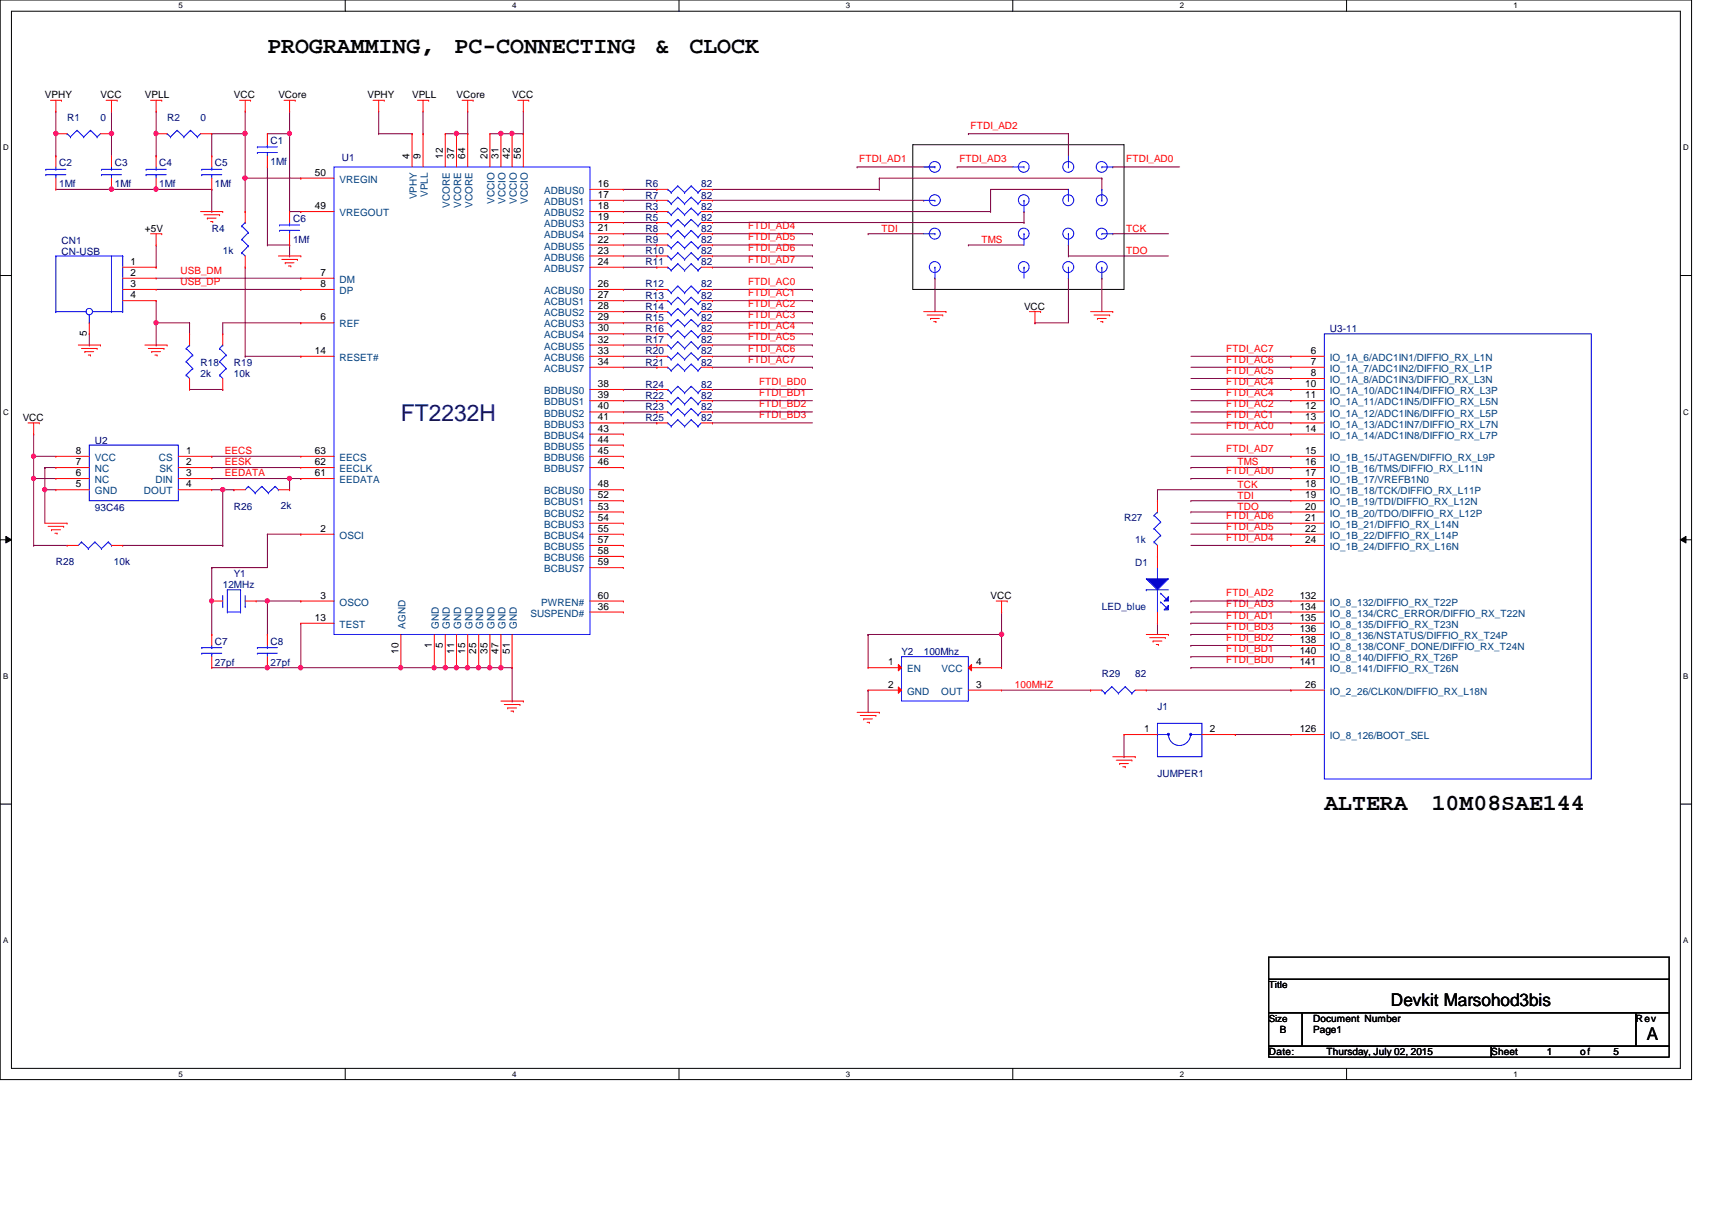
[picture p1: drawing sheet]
<svg xmlns="http://www.w3.org/2000/svg" width="297mm" height="210mm" viewBox="0 0 297 210" stroke-linecap="round" stroke-linejoin="round" font-family="sans-serif">
<defs><g id="words">
<g font-size="4">
<text x="46.4" y="9.2">PROGRAMMING,</text>
<text x="78.9" y="9.2">PC-CONNECTING</text>
<text x="113.7" y="9.2">&amp;</text>
<text x="119.6" y="9.2">CLOCK</text>
<text x="229.8" y="140.5">ALTERA</text>
<text x="248.4" y="140.5">10M08SAE144</text>
</g>
<text font-size="4" fill="#000080" x="69.6" y="73.1">FT2232H</text>
<g font-size="3">
<text x="241.3" y="174.6">Devkit Marsohod3bis</text>
<text x="285.7" y="180.4">A</text>
</g>
<g font-size="1.7">
<text x="7.8" y="17.1">VPHY</text>
<text x="17.4" y="17.1">VCC</text>
<text x="25.1" y="17.1">VPLL</text>
<text x="40.6" y="17.1">VCC</text>
<text x="48.3" y="17.1">VCore</text>
<text x="63.8" y="17.1">VPHY</text>
<text x="71.5" y="17.1">VPLL</text>
<text x="79.2" y="17.1">VCore</text>
<text x="88.9" y="17.1">VCC</text>
<text x="71.1" y="27.6" transform="rotate(-90 71.1 27.6)">4</text>
<text x="73" y="27.6" transform="rotate(-90 73 27.6)">9</text>
<text x="76.8" y="27.6" transform="rotate(-90 76.8 27.6)">12</text>
<text x="78.8" y="27.6" transform="rotate(-90 78.8 27.6)">37</text>
<text x="80.7" y="27.6" transform="rotate(-90 80.7 27.6)">64</text>
<text x="84.6" y="27.6" transform="rotate(-90 84.6 27.6)">20</text>
<text x="86.5" y="27.6" transform="rotate(-90 86.5 27.6)">31</text>
<text x="88.4" y="27.6" transform="rotate(-90 88.4 27.6)">42</text>
<text x="90.4" y="27.6" transform="rotate(-90 90.4 27.6)">56</text>
<text x="54.6" y="30.5">50</text>
<text x="103.7" y="32.4">16</text>
<text x="103.7" y="34.3">17</text>
<text x="25.1" y="40.2">+5V</text>
<text x="54.6" y="36.3">49</text>
<text x="103.7" y="36.3">18</text>
<text x="103.7" y="38.2">19</text>
<text x="103.7" y="40.1">21</text>
<text x="22.6" y="45.9">1</text>
<text x="22.6" y="47.8">2</text>
<text x="55.6" y="47.8">7</text>
<text x="103.7" y="42.1">22</text>
<text x="103.7" y="44">23</text>
<text x="103.7" y="45.9">24</text>
<text x="22.6" y="49.8">3</text>
<text x="22.6" y="51.7">4</text>
<text x="55.6" y="49.8">8</text>
<text x="103.7" y="49.8">26</text>
<text x="103.7" y="51.7">27</text>
<text x="103.7" y="53.6">28</text>
<text x="177.7" y="53.8">VCC</text>
<text x="15.1" y="58.3" transform="rotate(-90 15.1 58.3)">5</text>
<text x="55.6" y="55.6">6</text>
<text x="103.7" y="55.6">29</text>
<text x="103.7" y="57.5">30</text>
<text x="103.7" y="59.4">32</text>
<text x="54.6" y="61.4">14</text>
<text x="103.7" y="61.4">33</text>
<text x="103.7" y="63.3">34</text>
<text x="227.5" y="61.4">6</text>
<text x="227.5" y="63.3">7</text>
<text x="227.5" y="65.2">8</text>
<text x="103.7" y="67.1">38</text>
<text x="103.7" y="69.1">39</text>
<text x="103.7" y="71">40</text>
<text x="226.5" y="67.1">10</text>
<text x="226.5" y="69.1">11</text>
<text x="226.5" y="71">12</text>
<text x="3.9" y="73.1">VCC</text>
<text x="103.7" y="72.9">41</text>
<text x="103.7" y="74.9">43</text>
<text x="103.7" y="76.8">44</text>
<text x="226.5" y="72.9">13</text>
<text x="226.5" y="74.9">14</text>
<text x="13.2" y="78.7">8</text>
<text x="13.2" y="80.7">7</text>
<text x="13.2" y="82.6">6</text>
<text x="32.3" y="78.7">1</text>
<text x="32.3" y="80.7">2</text>
<text x="32.3" y="82.6">3</text>
<text x="54.6" y="82.6">61</text>
<text x="54.6" y="80.7">62</text>
<text x="54.6" y="78.7">63</text>
<text x="103.7" y="78.7">45</text>
<text x="103.7" y="80.7">46</text>
<text x="226.5" y="78.7">15</text>
<text x="226.5" y="80.7">16</text>
<text x="226.5" y="82.6">17</text>
<text x="13.2" y="84.5">5</text>
<text x="32.3" y="84.5">4</text>
<text x="103.7" y="84.5">48</text>
<text x="103.7" y="86.4">52</text>
<text x="103.7" y="88.4">53</text>
<text x="226.5" y="84.5">18</text>
<text x="226.5" y="86.4">19</text>
<text x="226.5" y="88.4">20</text>
<text x="55.6" y="92.2">2</text>
<text x="103.7" y="90.3">54</text>
<text x="103.7" y="92.2">55</text>
<text x="103.7" y="94.2">57</text>
<text x="226.5" y="90.3">21</text>
<text x="226.5" y="92.2">22</text>
<text x="226.5" y="94.2">24</text>
<text x="103.7" y="96.1">58</text>
<text x="103.7" y="98">59</text>
<text x="54.6" y="107.7">13</text>
<text x="55.6" y="103.8">3</text>
<text x="103.7" y="103.8">60</text>
<text x="103.7" y="105.7">36</text>
<text x="171.9" y="103.9">VCC</text>
<text x="225.5" y="105.7">134</text>
<text x="225.5" y="103.8">132</text>
<text x="225.5" y="107.7">135</text>
<text x="69.1" y="113.4" transform="rotate(-90 69.1 113.4)">10</text>
<text x="74.9" y="112.4" transform="rotate(-90 74.9 112.4)">1</text>
<text x="76.8" y="112.4" transform="rotate(-90 76.8 112.4)">5</text>
<text x="78.8" y="113.4" transform="rotate(-90 78.8 113.4)">11</text>
<text x="80.7" y="113.4" transform="rotate(-90 80.7 113.4)">15</text>
<text x="82.6" y="113.4" transform="rotate(-90 82.6 113.4)">25</text>
<text x="84.6" y="113.4" transform="rotate(-90 84.6 113.4)">35</text>
<text x="86.5" y="113.4" transform="rotate(-90 86.5 113.4)">47</text>
<text x="88.4" y="113.4" transform="rotate(-90 88.4 113.4)">51</text>
<text x="225.5" y="109.6">136</text>
<text x="225.5" y="111.5">138</text>
<text x="225.5" y="113.5">140</text>
<text x="154.1" y="119.3">2</text>
<text x="154.1" y="115.4">1</text>
<text x="169.4" y="115.4">4</text>
<text x="169.4" y="119.3">3</text>
<text x="225.5" y="115.4">141</text>
<text x="226.5" y="119.3">26</text>
<text x="198.5" y="127">1</text>
<text x="209.9" y="127">2</text>
<text x="225.5" y="127">126</text>
<text x="220.1" y="171.4">Title</text>
<text x="220.1" y="177.2">Size</text>
<text x="222" y="179.2">B</text>
<text x="227.8" y="177.3">Document Number</text>
<text x="227.8" y="179.2">Page1</text>
<text x="283.8" y="177.3">Rev</text>
<text x="220.1" y="183.1">Date:</text>
<text x="230.2" y="183.1">Thursday, July 02, 2015</text>
<text x="258.7" y="183.1">Sheet</text>
<text x="268.4" y="183.1">1</text>
<text x="274.2" y="183.1">of</text>
<text x="279.9" y="183.1">5</text>
</g>
<g font-size="1.7" fill="#000080">
<text x="11.6" y="20.9">R1</text>
<text x="17.4" y="20.9">0</text>
<text x="29" y="20.9">R2</text>
<text x="34.8" y="20.9">0</text>
<text x="10.3" y="28.8">C2</text>
<text x="19.9" y="28.8">C3</text>
<text x="27.6" y="28.8">C4</text>
<text x="37.3" y="28.8">C5</text>
<text x="46.9" y="25">C1</text>
<text x="46.9" y="28.7">1Mf</text>
<text x="59.3" y="27.9">U1</text>
<text x="10.3" y="32.5">1Mf</text>
<text x="19.9" y="32.5">1Mf</text>
<text x="27.6" y="32.5">1Mf</text>
<text x="37.3" y="32.5">1Mf</text>
<text x="112" y="34.5">R7</text>
<text x="112" y="32.5">R6</text>
<text x="121.7" y="34.5">82</text>
<text x="121.7" y="32.5">82</text>
<text x="36.7" y="40.2">R4</text>
<text x="50.8" y="38.5">C6</text>
<text x="112" y="40.2">R8</text>
<text x="112" y="36.4">R3</text>
<text x="112" y="38.3">R5</text>
<text x="121.7" y="40.2">82</text>
<text x="121.7" y="36.4">82</text>
<text x="121.7" y="38.3">82</text>
<text x="10.7" y="42.4">CN1</text>
<text x="10.7" y="44.3">CN-USB</text>
<text x="38.6" y="44.1">1k</text>
<text x="50.8" y="42.2">1Mf</text>
<text x="112" y="44.1">R10</text>
<text x="112" y="46">R11</text>
<text x="112" y="42.2">R9</text>
<text x="121.7" y="44.1">82</text>
<text x="121.7" y="46">82</text>
<text x="121.7" y="42.2">82</text>
<text x="112" y="53.8">R14</text>
<text x="112" y="51.8">R13</text>
<text x="112" y="49.9">R12</text>
<text x="121.7" y="53.8">82</text>
<text x="121.7" y="51.8">82</text>
<text x="121.7" y="49.9">82</text>
<text x="112" y="55.7">R15</text>
<text x="112" y="59.5">R17</text>
<text x="112" y="57.6">R16</text>
<text x="121.7" y="55.7">82</text>
<text x="121.7" y="59.5">82</text>
<text x="121.7" y="57.6">82</text>
<text x="230.8" y="57.6">U3-11</text>
<text x="34.8" y="63.4">R18</text>
<text x="34.8" y="65.3">2k</text>
<text x="40.6" y="63.4">R19</text>
<text x="40.6" y="65.3">10k</text>
<text x="112" y="61.5">R20</text>
<text x="112" y="63.4">R21</text>
<text x="121.7" y="61.5">82</text>
<text x="121.7" y="63.4">82</text>
<text x="112" y="67.3">R24</text>
<text x="112" y="69.2">R22</text>
<text x="112" y="71.1">R23</text>
<text x="121.7" y="67.3">82</text>
<text x="121.7" y="69.2">82</text>
<text x="121.7" y="71.1">82</text>
<text x="16.5" y="77.1">U2</text>
<text x="112" y="73.1">R25</text>
<text x="121.7" y="73.1">82</text>
<text x="16.5" y="88.7">93C46</text>
<text x="40.6" y="88.5">R26</text>
<text x="48.7" y="88.3">2k</text>
<text x="195" y="90.4">R27</text>
<text x="197" y="94.3">1k</text>
<text x="9.7" y="98">R28</text>
<text x="19.8" y="98">10k</text>
<text x="40.6" y="100.1">Y1</text>
<text x="197" y="98.1">D1</text>
<text x="38.6" y="102">12MHz</text>
<text x="191.2" y="105.9">LED_blue</text>
<text x="37.3" y="111.8">C7</text>
<text x="46.9" y="111.8">C8</text>
<text x="156.4" y="113.6">Y2</text>
<text x="160.3" y="113.6">100Mhz</text>
<text x="37.3" y="115.5">27pf</text>
<text x="46.9" y="115.5">27pf</text>
<text x="191.2" y="117.4">R29</text>
<text x="197" y="117.4">82</text>
<text x="200.8" y="123.2">J1</text>
<text x="200.8" y="134.8">JUMPER1</text>
</g>
<g font-size="1.7" fill="#f00">
<text x="168.4" y="22.4">FTDI_AD2</text>
<text x="149.1" y="28.2">FTDI_AD1</text>
<text x="166.5" y="28.2">FTDI_AD3</text>
<text x="195.4" y="28.2">FTDI_AD0</text>
<text x="129.8" y="39.8">FTDI_AD4</text>
<text x="129.8" y="41.7">FTDI_AD5</text>
<text x="152.9" y="40.2">TDI</text>
<text x="195.4" y="40.2">TCK</text>
<text x="31.3" y="47.5">USB_DM</text>
<text x="129.8" y="43.6">FTDI_AD6</text>
<text x="129.8" y="45.6">FTDI_AD7</text>
<text x="170.3" y="42.1">TMS</text>
<text x="195.4" y="44">TDO</text>
<text x="31.3" y="49.4">USB_DP</text>
<text x="129.8" y="49.4">FTDI_AC0</text>
<text x="129.8" y="51.4">FTDI_AC1</text>
<text x="129.8" y="53.3">FTDI_AC2</text>
<text x="129.8" y="55.2">FTDI_AC3</text>
<text x="129.8" y="57.1">FTDI_AC4</text>
<text x="129.8" y="59.1">FTDI_AC5</text>
<text x="129.8" y="62.9">FTDI_AC7</text>
<text x="129.8" y="61">FTDI_AC6</text>
<text x="212.8" y="61">FTDI_AC7</text>
<text x="212.8" y="62.9">FTDI_AC6</text>
<text x="212.8" y="64.9">FTDI_AC5</text>
<text x="131.7" y="70.7">FTDI_BD2</text>
<text x="131.7" y="68.7">FTDI_BD1</text>
<text x="131.7" y="66.8">FTDI_BD0</text>
<text x="212.8" y="66.8">FTDI_AC4</text>
<text x="212.8" y="68.7">FTDI_AC4</text>
<text x="212.8" y="70.7">FTDI_AC2</text>
<text x="131.7" y="72.6">FTDI_BD3</text>
<text x="212.8" y="72.6">FTDI_AC1</text>
<text x="212.8" y="74.5">FTDI_AC0</text>
<text x="39" y="78.8">EECS</text>
<text x="39" y="80.7">EESK</text>
<text x="39" y="82.6">EEDATA</text>
<text x="212.8" y="78.4">FTDI_AD7</text>
<text x="212.8" y="82.2">FTDI_AD0</text>
<text x="214.7" y="80.7">TMS</text>
<text x="212.8" y="90">FTDI_AD6</text>
<text x="214.7" y="86.5">TDI</text>
<text x="214.7" y="84.6">TCK</text>
<text x="214.7" y="88.4">TDO</text>
<text x="212.8" y="91.9">FTDI_AD5</text>
<text x="212.8" y="93.8">FTDI_AD4</text>
<text x="212.8" y="105.4">FTDI_AD3</text>
<text x="212.8" y="107.3">FTDI_AD1</text>
<text x="212.8" y="103.5">FTDI_AD2</text>
<text x="212.8" y="109.3">FTDI_BD3</text>
<text x="212.8" y="111.2">FTDI_BD2</text>
<text x="212.8" y="113.1">FTDI_BD1</text>
<text x="176.1" y="119.3">100MHZ</text>
<text x="212.8" y="115">FTDI_BD0</text>
</g>
<g font-size="1.7" fill="#004080">
<text x="58.9" y="31.7">VREGIN</text>
<text x="72.3" y="34.6" transform="rotate(-90 72.3 34.6)">VPHY</text>
<text x="74.2" y="34.2" transform="rotate(-90 74.2 34.2)">VPLL</text>
<text x="85.8" y="35.3" transform="rotate(-90 85.8 35.3)">VCCIO</text>
<text x="87.7" y="35.3" transform="rotate(-90 87.7 35.3)">VCCIO</text>
<text x="89.7" y="35.3" transform="rotate(-90 89.7 35.3)">VCCIO</text>
<text x="91.6" y="35.3" transform="rotate(-90 91.6 35.3)">VCCIO</text>
<text x="94.4" y="33.7">ADBUS0</text>
<text x="94.4" y="35.6">ADBUS1</text>
<text x="58.9" y="37.5">VREGOUT</text>
<text x="78.1" y="36" transform="rotate(-90 78.1 36)">VCORE</text>
<text x="80" y="36" transform="rotate(-90 80 36)">VCORE</text>
<text x="82" y="36" transform="rotate(-90 82 36)">VCORE</text>
<text x="94.4" y="37.5">ADBUS2</text>
<text x="94.4" y="39.4">ADBUS3</text>
<text x="94.4" y="41.4">ADBUS4</text>
<text x="94.4" y="43.3">ADBUS5</text>
<text x="94.4" y="45.2">ADBUS6</text>
<text x="94.4" y="47.2">ADBUS7</text>
<text x="58.9" y="49.1">DM</text>
<text x="58.9" y="51">DP</text>
<text x="94.4" y="51">ACBUS0</text>
<text x="94.4" y="53">ACBUS1</text>
<text x="58.9" y="56.8">REF</text>
<text x="94.4" y="54.9">ACBUS2</text>
<text x="94.4" y="56.8">ACBUS3</text>
<text x="94.4" y="58.7">ACBUS4</text>
<text x="58.9" y="62.6">RESET#</text>
<text x="94.4" y="60.7">ACBUS5</text>
<text x="94.4" y="62.6">ACBUS6</text>
<text x="94.4" y="64.5">ACBUS7</text>
<text x="230.8" y="62.6">IO_1A_6/ADC1IN1/DIFFIO_RX_L1N</text>
<text x="230.8" y="64.5">IO_1A_7/ADC1IN2/DIFFIO_RX_L1P</text>
<text x="94.4" y="68.4">BDBUS0</text>
<text x="94.4" y="70.3">BDBUS1</text>
<text x="230.8" y="66.5">IO_1A_8/ADC1IN3/DIFFIO_RX_L3N</text>
<text x="230.8" y="68.4">IO_1A_10/ADC1IN4/DIFFIO_RX_L3P</text>
<text x="230.8" y="70.3">IO_1A_11/ADC1IN5/DIFFIO_RX_L5N</text>
<text x="94.4" y="72.3">BDBUS2</text>
<text x="94.4" y="74.2">BDBUS3</text>
<text x="94.4" y="76.1">BDBUS4</text>
<text x="230.8" y="72.3">IO_1A_12/ADC1IN6/DIFFIO_RX_L5P</text>
<text x="230.8" y="74.2">IO_1A_13/ADC1IN7/DIFFIO_RX_L7N</text>
<text x="230.8" y="76.1">IO_1A_14/ADC1IN8/DIFFIO_RX_L7P</text>
<text x="16.5" y="80">VCC</text>
<text x="16.5" y="81.9">NC</text>
<text x="16.5" y="83.8">NC</text>
<text x="27" y="83.8">DIN</text>
<text x="27.6" y="80">CS</text>
<text x="27.7" y="81.9">SK</text>
<text x="58.9" y="83.8">EEDATA</text>
<text x="58.9" y="81.9">EECLK</text>
<text x="58.9" y="80">EECS</text>
<text x="94.4" y="78">BDBUS5</text>
<text x="94.4" y="80">BDBUS6</text>
<text x="94.4" y="81.9">BDBUS7</text>
<text x="230.8" y="80">IO_1B_15/JTAGEN/DIFFIO_RX_L9P</text>
<text x="230.8" y="81.9">IO_1B_16/TMS/DIFFIO_RX_L11N</text>
<text x="230.8" y="83.8">IO_1B_17/VREFB1N0</text>
<text x="16.5" y="85.8">GND</text>
<text x="25" y="85.8">DOUT</text>
<text x="94.4" y="85.8">BCBUS0</text>
<text x="94.4" y="87.7">BCBUS1</text>
<text x="94.4" y="89.6">BCBUS2</text>
<text x="230.8" y="85.8">IO_1B_18/TCK/DIFFIO_RX_L11P</text>
<text x="230.8" y="87.7">IO_1B_19/TDI/DIFFIO_RX_L12N</text>
<text x="230.8" y="89.6">IO_1B_20/TDO/DIFFIO_RX_L12P</text>
<text x="58.9" y="93.5">OSCI</text>
<text x="94.4" y="91.6">BCBUS3</text>
<text x="94.4" y="93.5">BCBUS4</text>
<text x="94.4" y="95.4">BCBUS5</text>
<text x="230.8" y="91.6">IO_1B_21/DIFFIO_RX_L14N</text>
<text x="230.8" y="93.5">IO_1B_22/DIFFIO_RX_L14P</text>
<text x="230.8" y="95.4">IO_1B_24/DIFFIO_RX_L16N</text>
<text x="94.4" y="97.3">BCBUS6</text>
<text x="94.4" y="99.3">BCBUS7</text>
<text x="58.9" y="105.1">OSCO</text>
<text x="92" y="107">SUSPEND#</text>
<text x="93.9" y="105.1">PWREN#</text>
<text x="230.8" y="107">IO_8_134/CRC_ERROR/DIFFIO_RX_T22N</text>
<text x="230.8" y="105.1">IO_8_132/DIFFIO_RX_T22P</text>
<text x="58.9" y="108.9">TEST</text>
<text x="70.4" y="109.1" transform="rotate(-90 70.4 109.1)">AGND</text>
<text x="76.2" y="109.1" transform="rotate(-90 76.2 109.1)">GND</text>
<text x="78.1" y="109.1" transform="rotate(-90 78.1 109.1)">GND</text>
<text x="80" y="109.1" transform="rotate(-90 80 109.1)">GND</text>
<text x="82" y="109.1" transform="rotate(-90 82 109.1)">GND</text>
<text x="83.9" y="109.1" transform="rotate(-90 83.9 109.1)">GND</text>
<text x="85.8" y="109.1" transform="rotate(-90 85.8 109.1)">GND</text>
<text x="87.7" y="109.1" transform="rotate(-90 87.7 109.1)">GND</text>
<text x="89.7" y="109.1" transform="rotate(-90 89.7 109.1)">GND</text>
<text x="230.8" y="110.9">IO_8_136/NSTATUS/DIFFIO_RX_T24P</text>
<text x="230.8" y="112.8">IO_8_138/CONF_DONE/DIFFIO_RX_T24N</text>
<text x="230.8" y="108.9">IO_8_135/DIFFIO_RX_T23N</text>
<text x="157.4" y="116.6">EN</text>
<text x="163.4" y="116.6">VCC</text>
<text x="230.8" y="114.7">IO_8_140/DIFFIO_RX_T26P</text>
<text x="230.8" y="116.6">IO_8_141/DIFFIO_RX_T26N</text>
<text x="157.4" y="120.5">GND</text>
<text x="163.3" y="120.5">OUT</text>
<text x="230.8" y="120.5">IO_2_26/CLK0N/DIFFIO_RX_L18N</text>
<text x="230.8" y="128.2">IO_8_126/BOOT_SEL</text>
</g>
<g font-size="1.4">
<text x="30.9" y="1.4">5</text>
<text x="88.9" y="1.4">4</text>
<text x="146.8" y="1.4">3</text>
<text x="204.7" y="1.4">2</text>
<text x="262.6" y="1.4">1</text>
<text x=".5" y="26.1">D</text>
<text x="292.1" y="26.1">D</text>
<text x=".5" y="71.9">C</text>
<text x="292.1" y="71.9">C</text>
<text x=".5" y="117.8">B</text>
<text x="292.1" y="117.8">B</text>
<text x=".5" y="163.6">A</text>
<text x="292.1" y="163.6">A</text>
<text x="30.9" y="186.8">5</text>
<text x="88.9" y="186.8">4</text>
<text x="146.8" y="186.8">3</text>
<text x="204.7" y="186.8">2</text>
<text x="262.6" y="186.8">1</text>
</g>
</g></defs>
<path d="M0 0h293.5v187.3h-293.5zM2 1.9h289.5v183.4h-289.5z" fill="none" stroke="#000" stroke-width=".17"/>
<g fill="#fff">
<path d="M30.9 .2h.8v1.5h-.8z"/>
<path d="M30.9 185.5h.8v1.6h-.8z"/>
</g>
<path d="M59.9 0v1.9M59.9 185.3v2" fill="none" stroke="#000" stroke-width=".17"/>
<g fill="#fff">
<path d="M88.9 .2h.7v1.5h-.7z"/>
<path d="M88.9 185.5h.7v1.6h-.7z"/>
</g>
<path d="M117.8 0v1.9M117.8 185.3v2" fill="none" stroke="#000" stroke-width=".17"/>
<g fill="#fff">
<path d="M146.8 .2h.7v1.5h-.7z"/>
<path d="M146.8 185.5h.7v1.6h-.7z"/>
</g>
<path d="M175.7 0v1.9M175.7 185.3v2" fill="none" stroke="#000" stroke-width=".17"/>
<g fill="#fff">
<path d="M204.7 .2h.7v1.5h-.7z"/>
<path d="M204.7 185.5h.7v1.6h-.7z"/>
</g>
<path d="M233.6 0v1.9M233.6 185.3v2" fill="none" stroke="#000" stroke-width=".17"/>
<g fill="#fff">
<path d="M262.6 .2h.8v1.5h-.8z"/>
<path d="M262.6 185.5h.8v1.6h-.8z"/>
<path d="M.5 24.8h1v1.6h-1z"/>
<path d="M292.1 24.8h.9v1.6h-.9z"/>
<path d="M.5 70.7h1v1.5h-1z"/>
<path d="M292.1 70.7h.9v1.5h-.9z"/>
</g>
<path d="M0 47.8h2M291.5 47.8h2" fill="none" stroke="#000" stroke-width=".17"/>
<g fill="#fff">
<path d="M.5 116.5h.9v1.6h-.9z"/>
<path d="M292.1 116.5h.8v1.6h-.8z"/>
</g>
<path d="M0 93.6h2M1 93l1 .6-1 .6zM291.5 93.6l1-.6v1.2zM291.5 93.6h2" fill="none" stroke="#000" stroke-width=".17"/>
<path d="M1 93l1 .6-1 .6zM291.5 93.6l1-.6v1.2z" fill="#000"/>
<g fill="#fff">
<path d="M.5 162.4h.9v1.5h-.9z"/>
<path d="M292.1 162.4h.8v1.5h-.8z"/>
</g>
<path d="M158.4 25.1h36.6v25.1h-36.6zM0 139.5h2M291.5 139.5h2" fill="none" stroke="#000" stroke-width=".17"/>
<path d="M36.7 98.5h.1M36.7 98.5v5.8M81.1 115.8h2M83.1 115.8h.1" fill="none" stroke="#800040" stroke-width=".17"/>
<circle cx="36.7" cy="104.2" r=".37" fill="#f0f"/>
<circle cx="36.7" cy="104.2" r=".37" fill="none" stroke="#f0f" stroke-width=".17"/>
<path d="M19.3 19.3v3.9M9.7 27.1h.1M9.7 23.2v3.9M19.3 23.2h.1M42.5 46.4v15.4M42.5 61.8h.1M46.4 110.1h.1M46.4 104.3v5.8" fill="none" stroke="#800040" stroke-width=".17"/>
<circle cx="9.7" cy="23.2" r=".38" fill="#f0f"/>
<circle cx="9.7" cy="23.2" r=".38" fill="none" stroke="#f0f" stroke-width=".17"/>
<path d="M19.3 32.9h7.8M27.1 32.9h.1M65.7 23.2h5.8M71.5 23.2h.1M46.4 42.5h3.8M50.2 42.5h.1" fill="none" stroke="#800040" stroke-width=".17"/>
<circle cx="27.1" cy="32.8" r=".38" fill="#f0f"/>
<circle cx="27.1" cy="32.8" r=".38" fill="none" stroke="#f0f" stroke-width=".17"/>
<path d="M19.3 27.1h.1M19.3 23.2v3.9" fill="none" stroke="#800040" stroke-width=".17"/>
<circle cx="19.3" cy="23.2" r=".38" fill="#f0f"/>
<circle cx="19.3" cy="23.2" r=".38" fill="none" stroke="#f0f" stroke-width=".17"/>
<path d="M85 23.2h1.9M86.9 23.2h.1M46.4 104.3h5.8M52.2 104.3h.1" fill="none" stroke="#800040" stroke-width=".17"/>
<circle cx="46.4" cy="104.2" r=".37" fill="#f0f"/>
<circle cx="46.4" cy="104.2" r=".37" fill="none" stroke="#f0f" stroke-width=".17"/>
<path d="M36.7 23.2h5.8M42.5 23.2h.1" fill="none" stroke="#800040" stroke-width=".17"/>
<circle cx="42.5" cy="23.2" r=".38" fill="#f0f"/>
<circle cx="42.5" cy="23.2" r=".38" fill="none" stroke="#f0f" stroke-width=".17"/>
<path d="M50.2 36.7h2M52.2 36.7h.1M79.2 115.8h1.9M81.1 115.8h.1" fill="none" stroke="#800040" stroke-width=".17"/>
<circle cx="79.2" cy="115.8" r=".38" fill="#f0f"/>
<circle cx="79.2" cy="115.8" r=".38" fill="none" stroke="#f0f" stroke-width=".17"/>
<circle cx="81.1" cy="115.8" r=".38" fill="#f0f"/>
<circle cx="81.1" cy="115.8" r=".38" fill="none" stroke="#f0f" stroke-width=".17"/>
<path d="M42.5 19.3v3.9M42.5 23.2h.1M86.9 23.2h2M88.9 23.2h.1M150.6 119.7h.1M150.6 119.7v3.9M173.8 110.1h.1M173.8 110.1v5.7" fill="none" stroke="#800040" stroke-width=".17"/>
<circle cx="86.9" cy="23.2" r=".38" fill="#f0f"/>
<circle cx="86.9" cy="23.2" r=".38" fill="none" stroke="#f0f" stroke-width=".17"/>
<circle cx="88.8" cy="23.2" r=".38" fill="#f0f"/>
<circle cx="88.8" cy="23.2" r=".38" fill="none" stroke="#f0f" stroke-width=".17"/>
<path d="M36.7 110.1h.1M36.7 104.3v5.8M36.7 115.8h9.7M46.4 115.8h.1M173.8 119.7h15.4M189.2 119.7h.1" fill="none" stroke="#800040" stroke-width=".17"/>
<circle cx="46.4" cy="115.8" r=".38" fill="#f0f"/>
<circle cx="46.4" cy="115.8" r=".38" fill="none" stroke="#f0f" stroke-width=".17"/>
<path d="M77.3 115.8h1.9M79.2 115.8h.1" fill="none" stroke="#800040" stroke-width=".17"/>
<circle cx="77.3" cy="115.8" r=".38" fill="#f0f"/>
<circle cx="77.3" cy="115.8" r=".38" fill="none" stroke="#f0f" stroke-width=".17"/>
<path d="M27.1 32.9h9.6M36.7 32.9h.1M42.5 30.9h.1M42.5 30.9h9.7M42.5 23.2v7.7M46.4 23.2h3.8M50.2 23.2h.1M52.2 30.9h.1" fill="none" stroke="#800040" stroke-width=".17"/>
<circle cx="42.5" cy="30.9" r=".37" fill="#f0f"/>
<circle cx="42.5" cy="30.9" r=".37" fill="none" stroke="#f0f" stroke-width=".17"/>
<g fill="none" stroke="#800040" stroke-width=".17">
<path d="M36.7 27.1h.1M36.7 23.2v3.9M42.5 36.7h.1M42.5 30.9v5.8M77.3 23.2h1.9M79.2 23.2h.1M88.9 23.2h1.9M90.8 23.2h.1M108.2 73.4h5.8M114 73.4h.1M123.6 73.4h.1M123.6 73.4h17.4"/>
<path d="M46.4 115.8h5.8M52.2 115.8h.1M75.3 115.8h2M77.3 115.8h.1M150.6 110.1h.1M150.6 110.1h23.2"/>
</g>
<circle cx="173.8" cy="110" r=".38" fill="#f0f"/>
<circle cx="173.8" cy="110" r=".38" fill="none" stroke="#f0f" stroke-width=".17"/>
<path d="M108.2 71.5h5.8M114 71.5h.1M69.6 115.8h5.7M75.3 115.8h.1M88.9 115.8v5.8M88.9 121.6h.1" fill="none" stroke="#800040" stroke-width=".17"/>
<circle cx="69.5" cy="115.8" r=".38" fill="#f0f"/>
<circle cx="69.5" cy="115.8" r=".38" fill="none" stroke="#f0f" stroke-width=".17"/>
<circle cx="75.3" cy="115.8" r=".38" fill="#f0f"/>
<circle cx="75.3" cy="115.8" r=".38" fill="none" stroke="#f0f" stroke-width=".17"/>
<path d="M50.2 36.7h.1M50.2 23.2v13.5" fill="none" stroke="#800040" stroke-width=".17"/>
<circle cx="50.2" cy="23.2" r=".38" fill="#f0f"/>
<circle cx="50.2" cy="23.2" r=".38" fill="none" stroke="#f0f" stroke-width=".17"/>
<path d="M9.7 19.3v3.9M50.2 19.3v3.9M9.7 23.2h.1M50.2 23.2h.1M79.2 23.2h1.9M81.1 23.2h.1M27.1 46.4h.1M27.1 42.5v3.9M42.5 61.8h9.7M52.2 61.8h.1M123.6 71.5h.1M123.6 71.5h17.4" fill="none" stroke="#800040" stroke-width=".17"/>
<circle cx="79.2" cy="23.2" r=".38" fill="#f0f"/>
<circle cx="79.2" cy="23.2" r=".38" fill="none" stroke="#f0f" stroke-width=".17"/>
<path d="M86.9 115.8h2M88.9 115.8h.1M150.6 110.1h.1M150.6 110.1v5.7" fill="none" stroke="#800040" stroke-width=".17"/>
<circle cx="86.9" cy="115.8" r=".38" fill="#f0f"/>
<circle cx="86.9" cy="115.8" r=".38" fill="none" stroke="#f0f" stroke-width=".17"/>
<g fill="none" stroke="#800040" stroke-width=".17">
<path d="M27.1 19.3v3.9M90.8 19.3v3.9M27.1 23.2h.1M90.8 23.2h.1M27.1 56h.1M27.1 48.3h25.1M27.1 52.2v3.8M38.6 56h13.6M50.2 44.4h.1M50.2 42.5v1.9M52.2 48.3h.1M52.2 56h.1"/>
<path d="M52.2 115.8h.1M52.2 108.1v7.7M52.2 115.8h17.4M69.6 115.8h.1M85 115.8h1.9M86.9 115.8h.1"/>
</g>
<circle cx="52.2" cy="115.8" r=".38" fill="#f0f"/>
<circle cx="52.2" cy="115.8" r=".38" fill="none" stroke="#f0f" stroke-width=".17"/>
<path d="M81.1 19.3v3.9M36.7 36.7h.1M36.7 32.9v3.8M81.1 23.2h.1M27.1 50.2h25.1M38.6 57.9h.1M38.6 56v1.9M52.2 50.2h.1M123.6 69.5h.1M123.6 69.5h17.4M83.1 115.8h1.9M85 115.8h.1" fill="none" stroke="#800040" stroke-width=".17"/>
<circle cx="83" cy="115.8" r=".38" fill="#f0f"/>
<circle cx="83" cy="115.8" r=".38" fill="none" stroke="#f0f" stroke-width=".17"/>
<circle cx="85" cy="115.8" r=".38" fill="#f0f"/>
<circle cx="85" cy="115.8" r=".38" fill="none" stroke="#f0f" stroke-width=".17"/>
<g fill="none" stroke="#800040" stroke-width=".17">
<path d="M65.7 19.3v3.9M9.7 32.9h9.6M19.3 32.9h.1M46.4 29v13.5M65.7 23.2h.1M15.5 59.9h.1M15.5 57.9v2M46.4 42.5h.1M108.2 69.5h5.8M114 69.5h.1M36.7 98.5h.1M36.7 98.5h9.7"/>
<path d="M44.4 104.3h2M46.4 104.3h.1"/>
</g>
<circle cx="19.3" cy="32.8" r=".38" fill="#f0f"/>
<circle cx="19.3" cy="32.8" r=".38" fill="none" stroke="#f0f" stroke-width=".17"/>
<path d="M73.4 19.3v3.9M27.1 27.1h.1M27.1 23.2v3.9M73.4 23.2h.1" fill="none" stroke="#800040" stroke-width=".17"/>
<circle cx="27.1" cy="23.2" r=".38" fill="#f0f"/>
<circle cx="27.1" cy="23.2" r=".38" fill="none" stroke="#f0f" stroke-width=".17"/>
<g fill="none" stroke="#800040" stroke-width=".17">
<path d="M5.8 79.2h.1M5.8 79.2h3.9M36.7 79.2h.1M36.7 79.2h15.5M123.6 67.6h.1M123.6 67.6h17.4M5.8 83h.1M5.8 83h3.9M7.8 81.1h.1M7.8 81.1h1.9M36.7 81.1h.1M36.7 81.1h15.5"/>
<path d="M173.8 106.2h.1M173.8 106.2v3.9"/>
</g>
<circle cx="5.8" cy="83" r=".37" fill="#f0f"/>
<circle cx="5.8" cy="83" r=".37" fill="none" stroke="#f0f" stroke-width=".17"/>
<path d="M36.7 83h.1M36.7 83h13.5" fill="none" stroke="#800040" stroke-width=".17"/>
<circle cx="50.2" cy="83" r=".37" fill="#f0f"/>
<circle cx="50.2" cy="83" r=".37" fill="none" stroke="#f0f" stroke-width=".17"/>
<path d="M5.8 94.6h.1M5.8 94.6h5.8M7.8 81.1h.1M7.8 81.1v3.9" fill="none" stroke="#800040" stroke-width=".17"/>
<circle cx="7.8" cy="84.9" r=".37" fill="#f0f"/>
<circle cx="7.8" cy="84.9" r=".37" fill="none" stroke="#f0f" stroke-width=".17"/>
<path d="M27.1 56h.1M27.1 56h5.8M32.9 56h.1M32.9 56v1.9M5.8 79.2h.1M5.8 79.2v15.4M32.9 67.6h5.7M38.6 67.6h.1M5.8 83h.1M7.8 85h.1M7.8 85v5.8" fill="none" stroke="#800040" stroke-width=".17"/>
<circle cx="27.1" cy="56" r=".37" fill="#f0f"/>
<circle cx="27.1" cy="56" r=".37" fill="none" stroke="#f0f" stroke-width=".17"/>
<path d="M27.1 59.9h.1M27.1 56v3.9M36.7 85h1.9M38.6 85h.1" fill="none" stroke="#800040" stroke-width=".17"/>
<circle cx="38.7" cy="84.9" r=".37" fill="#f0f"/>
<circle cx="38.7" cy="84.9" r=".37" fill="none" stroke="#f0f" stroke-width=".17"/>
<path d="M5.8 79.2h.1M5.8 75.3v3.9M50.2 83h.1M50.2 83v2M50.2 83h2M52.2 83h.1" fill="none" stroke="#800040" stroke-width=".17"/>
<circle cx="5.8" cy="79.1" r=".37" fill="#f0f"/>
<circle cx="5.8" cy="79.1" r=".37" fill="none" stroke="#f0f" stroke-width=".17"/>
<g fill="none" stroke="#800040" stroke-width=".17">
<path d="M108.2 36.7h5.8M108.2 34.8h5.8M108.2 38.6h5.8M108.2 32.9h5.8M114 36.7h.1M114 34.8h.1M114 38.6h.1M114 32.9h.1M123.6 36.7h48.3M123.6 34.8h36.7M123.6 38.6h54.1M123.6 32.9h29"/>
<path d="M148.7 29h.1M148.7 29h13.5M152.6 32.9h.1M152.6 30.9h.1M152.6 30.9v2M152.6 30.9h38.6M160.3 34.8h.1M166.1 29h.1M166.1 29h9.6M168 23.2h.1M168 23.2h17.4M171.9 36.7h.1"/>
<path d="M171.9 32.9h.1M171.9 32.9h13.5M171.9 32.9v3.8M177.7 38.6h.1M177.7 36.7h.1M177.7 36.7v1.9M185.4 23.2h.1M185.4 32.9h.1M185.4 23.2v3.9M191.2 30.9h.1M191.2 32.9h.1M191.2 30.9v2"/>
<path d="M193.1 29h.1M193.1 29h11.6M108.2 44.4h5.8M108.2 42.5h5.8M108.2 46.4h5.8M108.2 40.6h5.8M108.2 54.1h5.8M108.2 52.2h5.8M108.2 56h5.8M108.2 50.2h5.8M108.2 59.9h5.8M108.2 57.9h5.8"/>
<path d="M114 44.4h.1M114 42.5h.1M114 46.4h.1M114 40.6h.1M114 54.1h.1M114 52.2h.1M114 56h.1M114 50.2h.1M114 59.9h.1M114 57.9h.1M123.6 44.4h17.4M123.6 42.5h17.4"/>
<path d="M123.6 46.4h17.4M123.6 40.6h17.4M123.6 54.1h17.4M123.6 52.2h17.4M123.6 56h17.4M123.6 50.2h17.4M123.6 59.9h17.4M123.6 57.9h17.4M141 40.6h.1M141 42.5h.1M141 44.4h.1M141 46.4h.1"/>
<path d="M141 56h.1M141 50.2h.1M141 52.2h.1M141 54.1h.1M141 57.9h.1M141 59.9h.1M150.6 40.6h.1M150.6 40.6h9.7M162.2 48.3h.1M162.2 48.3v5.8M168 42.5h.1M168 42.5h9.7"/>
<path d="M179.6 56h.1M185.4 48.3h.1M185.4 44.4h.1M185.4 42.5h.1M185.4 44.4h17.3M185.4 48.3v7.7h-5.8M185.4 42.5v1.9M191.2 48.3h.1M191.2 48.3v5.8M193.1 40.6h.1M193.1 40.6h9.6M108.2 67.6h5.8"/>
<path d="M108.2 61.8h5.8M108.2 63.7h5.8M114 67.6h.1M114 61.8h.1M114 63.7h.1M123.6 61.8h17.4M123.6 63.7h17.4M141 63.7h.1M141 61.8h.1M206.6 67.6h17.4M206.6 61.8h17.4M206.6 63.7h17.4"/>
<path d="M206.6 65.7h17.4M206.6 69.5h17.4M206.6 71.5h17.4M206.6 73.4h17.4M206.6 75.3h17.4M206.6 79.2h17.4M224 61.8h.1M224 63.7h.1M224 65.7h.1M224 67.6h.1M224 69.5h.1M224 71.5h.1"/>
<path d="M224 73.4h.1M224 75.3h.1M224 79.2h.1M7.8 85h.1M7.8 85h1.9M21.3 94.6h17.3M38.6 94.6h.1M40.6 85h.1M40.6 85h-2v9.6M46.4 92.7h.1M46.4 92.7v5.8M46.4 92.7h5.8"/>
<path d="M52.2 92.7h.1M200.8 86.9h.1M206.6 86.9h.1M206.6 88.8h.1M206.6 81.1h.1M206.6 83h.1M206.6 94.6h17.4M206.6 92.7h17.4M206.6 86.9h17.4M206.6 88.8h17.4M206.6 81.1h17.4M206.6 83h17.4"/>
<path d="M206.6 90.8h17.4M224 85h.1M224 90.8h.1M224 92.7h.1M224 94.6h.1M224 85h-23.2v1.9M198.9 119.7h25.1M200.8 108.1h.1M200.8 108.1v2M206.6 106.2h.1M206.6 108.1h.1M206.6 110.1h.1"/>
<path d="M206.6 112h.1M206.6 104.3h.1M206.6 113.9h.1M206.6 115.8h.1M206.6 106.2h17.4M206.6 108.1h17.4M206.6 110.1h17.4M206.6 112h17.4M206.6 104.3h17.4M206.6 113.9h17.4M206.6 115.8h17.4M224 119.7h.1"/>
<path d="M195 131.3h.1M195 127.4v3.9M214.3 127.4h.1M214.3 127.4h9.7"/>
</g>
<g fill="none" stroke="#f00" stroke-width=".17">
<path d="M8.8 17.4h1.9M9.7 19.3h.1M9.7 17.4v1.9M10.7 17.4h.1M18.4 17.4h1.9M19.3 19.3h.1M19.3 17.4v1.9M20.3 17.4h.1M26.1 17.4h2M27.1 19.3h.1M27.1 17.4v1.9M28.1 17.4h.1"/>
<path d="M41.6 17.4h1.9M42.5 19.3h.1M42.5 17.4v1.9M43.5 17.4h.1M49.3 17.4h1.9M50.2 19.3h.1M50.2 17.4v1.9M51.2 17.4h.1M64.7 17.4h2M65.7 19.3h.1M65.7 17.4v1.9M66.7 17.4h.1"/>
<path d="M72.4 17.4h2M73.4 19.3h.1M73.4 17.4v1.9M74.4 17.4h.1M80.2 17.4h1.9M81.1 19.3h.1M81.1 17.4v1.9M82.1 17.4h.1M89.8 17.4h1.9M90.8 19.3h.1M90.8 17.4v1.9M91.7 17.4h.1"/>
<path d="M19.3 27.1h.1M19.3 32.9h.1M19.3 27.1v1.9M19.3 30.9v2M27.1 23.2h.1M27.1 27.1h.1M27.1 32.9h.1M27.1 27.1v1.9M27.1 30.9v2M27.1 23.2h1.9M34.8 36.7h3.8M34.8 23.2h1.9"/>
<path d="M35.4 37.3h2.7M36 37.8h.1M36 37.8h1.5M36.5 38.4h.4M36.7 23.2h.1M36.9 38.4h.1M38.1 37.3h.1M38.6 36.7h.1M52.2 30.9h.1M52.2 36.7h.1M52.2 36.7h5.8M52.2 30.9h5.8"/>
<path d="M71.5 23.2h.1M71.5 23.2v5.8M73.4 23.2h.1M73.4 23.2v5.8M77.3 23.2h.1M77.3 23.2v5.8M79.2 23.2h.1M79.2 23.2v5.8M81.1 23.2h.1M81.1 23.2v5.8M85 23.2h.1M85 23.2v5.8"/>
<path d="M86.9 23.2h.1M86.9 23.2v5.8M88.9 23.2h.1M88.9 23.2v5.8M90.8 23.2h.1M90.8 23.2v5.8M102.4 36.7h5.8M102.4 34.8h5.8M102.4 32.9h5.8M102.4 38.6h5.8M108.2 32.9h.1M108.2 34.8h.1"/>
<path d="M108.2 36.7h.1M108.2 38.6h.1M114 34.8h.1M114 32.9h.1M114 34.8h1.9M114 32.9h1.9M121.7 34.8h1.9M121.7 32.9h1.9M123.6 34.8h.1M123.6 32.9h.1M13.6 59.9h3.8M15.5 57.9h.1"/>
<path d="M15.5 56v1.9M17.4 59.9h.1M21.3 52.2h5.8M21.3 46.4h5.8M21.3 50.2h5.8M21.3 48.3h5.8M25.1 59.9h3.9M26.1 40.6h2M27.1 42.5h.1M27.1 46.4h.1M27.1 48.3h.1M27.1 50.2h.1"/>
<path d="M27.1 52.2h.1M27.1 40.6v1.9M28.1 40.6h.1M29 59.9h.1M48.3 44.4h3.9M48.9 45h2.7M49.5 45.6h.1M49.5 45.6h1.5M50 46.1h.5M50.5 46.1h.1M51.6 45h.1M52.2 44.4h.1"/>
<path d="M52.2 48.3h.1M52.2 50.2h.1M52.2 56h.1M52.2 56h5.8M52.2 50.2h5.8M52.2 48.3h5.8M102.4 40.6h5.8M102.4 59.9h5.8M102.4 44.4h5.8M102.4 54.1h5.8M102.4 56h5.8M102.4 52.2h5.8"/>
<path d="M102.4 42.5h5.8M102.4 46.4h5.8M102.4 50.2h5.8M102.4 57.9h5.8M108.2 40.6h.1M108.2 42.5h.1M108.2 44.4h.1M108.2 46.4h.1M108.2 50.2h.1M108.2 52.2h.1M108.2 54.1h.1M108.2 56h.1"/>
<path d="M108.2 57.9h.1M108.2 59.9h.1M114 54.1h.1M114 56h.1M114 40.6h.1M114 52.2h.1M114 50.2h.1M114 40.6h1.9M114 54.1h1.9M114 56h1.9M114 52.2h1.9M114 50.2h1.9"/>
<path d="M121.7 40.6h1.9M121.7 54.1h1.9M121.7 56h1.9M121.7 52.2h1.9M121.7 50.2h1.9M123.6 54.1h.1M123.6 56h.1M123.6 40.6h.1M123.6 52.2h.1M123.6 50.2h.1M160.3 54.1h3.8M160.9 54.7h2.7"/>
<path d="M161.5 55.2h.1M161.5 55.2h1.5M162 55.8h.4M162.4 55.8h.1M163.6 54.7h.1M164.1 54.1h.1M178.6 54.1h1.9M179.6 56h.1M179.6 54.1v1.9M180.5 54.1h.1M189.2 54.1h3.9M189.8 54.7h2.7"/>
<path d="M190.4 55.2h.1M190.4 55.2h1.5M191 55.8h.3M191.3 55.8h.1M192.5 54.7h.1M193.1 54.1h.1M4.9 73.4h1.9M5.8 75.3h.1M5.8 73.4v1.9M6.8 73.4h.1M14.1 60.5h2.7M14.7 61h.1"/>
<path d="M14.7 61h1.6M15.3 61.6h.4M15.7 61.6h.1M16.8 60.5h.1M25.7 60.5h2.7M26.3 61h.1M26.3 61h1.6M26.9 61.6h.4M27.3 61.6h.1M28.4 60.5h.1M52.2 79.2h.1M52.2 61.8h.1"/>
<path d="M52.2 61.8h5.8M52.2 79.2h5.8M102.4 73.4h5.8M102.4 67.6h5.8M102.4 61.8h5.8M102.4 63.7h5.8M102.4 69.5h5.8M102.4 71.5h5.8M102.4 75.3h5.8M102.4 77.2h5.8M102.4 79.2h5.8M108.2 61.8h.1"/>
<path d="M108.2 63.7h.1M108.2 67.6h.1M108.2 69.5h.1M108.2 71.5h.1M108.2 73.4h.1M108.2 75.3h.1M108.2 77.2h.1M108.2 79.2h.1M114 67.6h.1M114 73.4h.1M114 61.8h.1M114 63.7h.1"/>
<path d="M114 73.4h1.9M114 67.6h1.9M114 61.8h1.9M114 63.7h1.9M121.7 73.4h1.9M121.7 67.6h1.9M121.7 61.8h1.9M121.7 63.7h1.9M123.6 67.6h.1M123.6 73.4h.1M123.6 61.8h.1M123.6 63.7h.1"/>
<path d="M224 79.2h.1M224 61.8h.1M224 63.7h.1M224 65.7h.1M224 67.6h.1M224 69.5h.1M224 71.5h.1M224 73.4h.1M224 75.3h.1M224 73.4h5.8M224 67.6h5.8M224 61.8h5.8"/>
<path d="M224 63.7h5.8M224 69.5h5.8M224 71.5h5.8M224 75.3h5.8M224 79.2h5.8M224 65.7h5.8M7.8 90.8h3.8M8.3 91.3h2.7M8.9 91.9h.1M8.9 91.9h1.6M9.5 92.5h.4M9.9 92.5h.1"/>
<path d="M11 91.3h.1M11.6 90.8h.1M52.2 92.7h.1M52.2 83h.1M52.2 81.1h.1M52.2 81.1h5.8M52.2 92.7h5.8M52.2 83h5.8M102.4 90.8h5.8M102.4 81.1h5.8M102.4 85h5.8M102.4 86.9h5.8"/>
<path d="M102.4 88.8h5.8M102.4 92.7h5.8M102.4 94.6h5.8M102.4 96.5h5.8M102.4 98.5h5.8M108.2 81.1h.1M108.2 85h.1M108.2 86.9h.1M108.2 88.8h.1M108.2 90.8h.1M108.2 92.7h.1M108.2 94.6h.1"/>
<path d="M108.2 96.5h.1M108.2 98.5h.1M224 81.1h.1M224 85h.1M224 86.9h.1M224 88.8h.1M224 83h.1M224 90.8h.1M224 92.7h.1M224 94.6h.1M224 90.8h5.8M224 81.1h5.8"/>
<path d="M224 85h5.8M224 86.9h5.8M224 88.8h5.8M224 92.7h5.8M224 94.6h5.8M224 83h5.8M36.7 110.1h.1M36.7 115.8h.1M36.7 104.3h.1M36.7 104.3h1.9M36.7 110.1v1.9M36.7 113.9v1.9"/>
<path d="M42.5 104.3h1.9M44.4 104.3h.1M52.2 108.1h.1M52.2 104.3h.1M52.2 104.3h5.8M52.2 108.1h5.8M69.6 115.8h.1M69.6 110.1v5.7M75.3 115.8h.1M75.3 110.1v5.7M77.3 115.8h.1M77.3 110.1v5.7"/>
<path d="M79.2 115.8h.1M79.2 110.1v5.7M81.1 115.8h.1M81.1 110.1v5.7M83.1 115.8h.1M83.1 110.1v5.7M85 115.8h.1M85 110.1v5.7M86.9 115.8h.1M86.9 110.1v5.7M88.9 115.8h.1M88.9 110.1v5.7"/>
<path d="M102.4 104.3h5.8M102.4 106.2h5.8M108.2 104.3h.1M108.2 106.2h.1M172.8 104.3h1.9M173.8 106.2h.1M173.8 104.3v1.9M174.7 104.3h.1M189.2 119.7h.1M189.2 119.7h2M197 119.7h1.9M198.9 119.7h.1"/>
<path d="M198.9 110.1h3.8M199.5 110.6h2.7M200.1 111.2h.1M200.1 111.2h1.5M200.6 111.8h.4M201 111.8h.1M202.2 110.6h.1M202.7 110.1h.1M224 106.2h.1M224 110.1h.1M224 112h.1M224 104.3h.1"/>
<path d="M224 108.1h.1M224 113.9h.1M224 115.8h.1M224 119.7h.1M224 104.3h5.8M224 110.1h5.8M224 119.7h5.8M224 106.2h5.8M224 108.1h5.8M224 112h5.8M224 113.9h5.8M224 115.8h5.8"/>
<path d="M86.9 121.6h3.9M87.5 122.2h2.7M88.1 122.8h.1M88.1 122.8h1.5M88.6 123.4h.5M89.1 123.4h.1M90.2 122.2h.1M90.8 121.6h.1M148.7 123.6h3.9M149.3 124.1h2.7M149.9 124.7h.1M149.9 124.7h1.5"/>
<path d="M150.4 125.3h.4M150.8 125.3h.1M152 124.1h.1M152.6 123.6h.1M193.1 131.3h3.9M193.7 131.9h2.7M194.3 132.5h.1M194.3 132.5h1.5M194.8 133h.4M195.2 133h.1M196.4 131.9h.1M197 131.3h.1"/>
<path d="M224 127.4h.1M224 127.4h5.8"/>
</g>
<path d="M220.1 166h69.5v3.9h-69.5zM220.1 169.9h69.5v5.8h-69.5zM220.1 175.7h5.8v5.8h-5.8zM225.9 175.7h57.9v5.8h-57.9zM283.8 175.7h5.8v5.8h-5.8zM220.1 181.5h38.6v1.9h-38.6zM258.7 181.5h30.9v1.9h-30.9z" fill="none" stroke="#000" stroke-width=".17"/>
<g fill="none" stroke="#00f" stroke-width=".17">
<path d="M17.6 30.3h.1M17.6 29.4h.1M17.6 30.3h3.5M17.6 29.4h3.5M19.3 29.4h.1M19.3 30.3h.1M19.3 29v.4M19.3 30.3v.6M25.4 30.3h.1M25.4 29.4h.1M25.4 30.3h3.4M25.4 29.4h3.4"/>
<path d="M27.1 29.4h.1M27.1 30.3h.1M27.1 29v.4M27.1 30.3v.6M29 23.2h.1M29 23.2l.6 .5M29.6 23.7h.1M30.7 22.6h.1M30.7 22.6l1.2 1.1M30.7 22.6l-1.1 1.1M31.9 23.7h.1M33.1 22.6h.1"/>
<path d="M33.1 22.6l1.1 1.1M33.1 22.6l-1.2 1.1M34.2 23.7h.1M34.8 23.2l-.6 .5M58 29h44.4v81.1h-44.4zM115.9 34.8h.1M115.9 32.9h.1M115.9 34.8l.6 .5M115.9 32.9l.6 .5M116.5 35.3h.1M116.5 33.4h.1M117.6 34.2h.1"/>
<path d="M117.6 40h.1M117.6 32.3h.1M117.6 34.2l1.2 1.1M117.6 34.2l-1.1 1.1M117.6 40l1.2 1.1M117.6 40l-1.1 1.1M117.6 32.3l1.2 1.1M117.6 32.3l-1.1 1.1M118.8 35.3h.1M118.8 33.4h.1M119.9 34.2h.1M119.9 40h.1"/>
<path d="M119.9 32.3h.1M119.9 34.2l1.2 1.1M119.9 34.2l-1.1 1.1M119.9 40l1.2 1.1M119.9 40l-1.1 1.1M119.9 32.3l1.2 1.1M119.9 32.3l-1.1 1.1M121.1 35.3h.1M121.1 33.4h.1M121.7 34.8l-.6 .5M121.7 32.9l-.6 .5M177.7 34.8h.1"/>
<path d="M177.7 34.8v1.9M185.4 34.8h.1M185.4 32.9v1.9M191.2 29h.1M191.2 29h1.9M9.7 54.1h.1M9.7 44.4h.1M9.7 44.4v9.7M9.7 44.4h11.6M9.7 54.1h5.2M15.5 56h.1M15.5 54.7v1.3"/>
<path d="M16.1 54.1h5.2M19.3 54.1h.1M19.3 44.4v9.7M21.3 44.4h.1M21.3 54.1h.1M21.3 44.4v9.7M115.9 54.1h.1M115.9 56h.1M115.9 40.6h.1M115.9 52.2h.1M115.9 50.2h.1M115.9 54.1l.6 .6"/>
<path d="M115.9 56l.6 .6M115.9 40.6l.6 .5M115.9 52.2l.6 .5M115.9 50.2l.6 .6M116.5 54.7h.1M116.5 56.6h.1M116.5 41.1h.1M116.5 52.7h.1M116.5 50.8h.1M117.6 53.5h.1M117.6 55.4h.1M117.6 51.6h.1"/>
<path d="M117.6 49.6h.1M117.6 53.5l1.2 1.2M117.6 53.5l-1.1 1.2M117.6 55.4l1.2 1.2M117.6 55.4l-1.1 1.2M117.6 51.6l1.2 1.1M117.6 51.6l-1.1 1.1M117.6 49.6l1.2 1.2M117.6 49.6l-1.1 1.2M118.8 54.7h.1M118.8 56.6h.1M118.8 41.1h.1"/>
<path d="M118.8 52.7h.1M118.8 50.8h.1M119.9 53.5h.1M119.9 55.4h.1M119.9 51.6h.1M119.9 49.6h.1M119.9 53.5l1.2 1.2M119.9 53.5l-1.1 1.2M119.9 55.4l1.2 1.2M119.9 55.4l-1.1 1.2M119.9 51.6l1.2 1.1M119.9 51.6l-1.1 1.1"/>
<path d="M119.9 49.6l1.2 1.2M119.9 49.6l-1.1 1.2M121.1 54.7h.1M121.1 56.6h.1M121.1 41.1h.1M121.1 52.7h.1M121.1 50.8h.1M121.7 54.1l-.6 .6M121.7 56l-.6 .6M121.7 40.6l-.6 .5M121.7 52.2l-.6 .5M121.7 50.2l-.6 .6"/>
<path d="M162.2 46.4h.1M162.2 46.4v1.9M177.7 46.4h.1M177.7 46.4v1.9M191.2 40.6h.1M191.2 40.6h1.9M229.8 57.9h46.3v77.2h-46.3zM115.9 67.6h.1M115.9 73.4h.1M115.9 61.8h.1M115.9 63.7h.1M115.9 67.6l.6 .6"/>
<path d="M115.9 73.4l.6 .6M115.9 61.8l.6 .6M115.9 63.7l.6 .6M116.5 68.2h.1M116.5 74h.1M116.5 62.4h.1M116.5 64.3h.1M117.6 67h.1M117.6 72.8h.1M117.6 61.2h.1M117.6 63.2h.1M117.6 67l1.2 1.2"/>
<path d="M117.6 67l-1.1 1.2M117.6 72.8l1.2 1.2M117.6 72.8l-1.1 1.2M117.6 61.2l1.2 1.2M117.6 61.2l-1.1 1.2M117.6 63.2l1.2 1.1M117.6 63.2l-1.1 1.1M118.8 68.2h.1M118.8 74h.1M118.8 62.4h.1M118.8 64.3h.1M119.9 67h.1"/>
<path d="M119.9 72.8h.1M119.9 61.2h.1M119.9 63.2h.1M119.9 67l1.2 1.2M119.9 67l-1.1 1.2M119.9 72.8l1.2 1.2M119.9 72.8l-1.1 1.2M119.9 61.2l1.2 1.2M119.9 61.2l-1.1 1.2M119.9 63.2l1.2 1.1M119.9 63.2l-1.1 1.1M121.1 68.2h.1"/>
<path d="M121.1 74h.1M121.1 62.4h.1M121.1 64.3h.1M121.7 67.6l-.6 .6M121.7 73.4l-.6 .6M121.7 61.8l-.6 .6M121.7 63.7l-.6 .6M35 113.3h.1M35 112.4h.1M35 113.3h3.5M35 112.4h3.5M36.7 112.4h.1"/>
<path d="M36.7 113.3h.1M36.7 112v.4M36.7 113.3v.6M38.6 105.2h.1M38.6 103.3v1.9M39.5 106.2h.1M39.5 102.3h.1M39.5 102.3v3.9M39.5 106.2h2.2M39.5 102.3h2.2M41.7 106.2h.1M41.7 102.3h.1"/>
<path d="M41.7 102.3v3.9M42.5 105.2h.1M42.5 103.3v1.9M191.2 119.7h.1M191.2 119.7l.5 .6M192.9 119.1h.1M192.9 119.1l1.2 1.2M192.9 119.1l-1.2 1.2M195.2 119.1h.1M195.2 119.1l1.2 1.2M195.2 119.1l-1.1 1.2M197 119.7l-.6 .6"/>
<path d="M191.7 120.3h.1M194.1 120.3h.1M196.4 120.3h.1M202.7 127.4a1.93 1.93 0 0 0 2 1.9 1.93 1.93 0 0 0 1.9-1.9"/>
<circle cx="177.6" cy="34.7" r=".94"/>
<circle cx="185.4" cy="34.7" r=".95"/>
<circle cx="191.2" cy="29" r=".95"/>
<circle cx="15.5" cy="54.1" r=".56"/>
<circle cx="162.2" cy="46.3" r=".95"/>
<circle cx="177.6" cy="46.3" r=".94"/>
<circle cx="191.2" cy="40.5" r=".95"/>
</g>
<path d="M206.5 127.3h.2v.2h-.2z" fill-rule="evenodd" fill="#00f"/>
<path d="M206.5 127.3h.2v.2h-.2z" fill="none" stroke="#00f" stroke-width=".17"/>
<path d="M202.6 127.3h.2v.2h-.2z" fill-rule="evenodd" fill="#00f"/>
<g fill="none" stroke="#00f" stroke-width=".17">
<path d="M11.6 23.2h.1M11.6 23.2l.6 .5M12.2 23.7h.1M13.4 22.6h.1M13.4 22.6l1.1 1.1M13.4 22.6l-1.2 1.1M14.5 23.7h.1M15.7 22.6h.1M15.7 22.6l1.1 1.1M15.7 22.6l-1.2 1.1M16.8 23.7h.1M17.4 23.2l-.6 .5"/>
<path d="M35 30.3h.1M35 29.4h.1M35 30.3h3.5M35 29.4h3.5M36.7 29.4h.1M36.7 30.3h.1M36.7 29v.4M36.7 30.3v.6M44.7 26.5h.1M44.7 25.5h.1M44.7 26.5h3.4M44.7 25.5h3.4"/>
<path d="M46.4 25.5h.1M46.4 26.5h.1M46.4 25.1v.4M46.4 26.5v.6M48.5 40h.1M48.5 39h.1M48.5 40h3.5M48.5 39h3.5M50.2 39h.1M50.2 40h.1M50.2 38.6v.4M50.2 40v.6"/>
<path d="M160.3 29h1.9M162.2 29h.1M175.7 29h2M177.7 29h.1M185.4 29h.1M185.4 27.1v1.9M191.2 34.8h.1M191.2 32.9v1.9M115.9 59.9h.1M115.9 57.9h.1M115.9 59.9l.6 .6M115.9 57.9l.6 .6"/>
<path d="M116.5 58.5h.1M117.6 59.3h.1M117.6 57.4h.1M117.6 59.3l1.2 1.2M117.6 59.3l-1.1 1.2M117.6 57.4l1.2 1.1M117.6 57.4l-1.1 1.1M118.8 58.5h.1M119.9 59.3h.1M119.9 57.4h.1M119.9 59.3l1.2 1.2M119.9 59.3l-1.1 1.2"/>
<path d="M119.9 57.4l1.2 1.1M119.9 57.4l-1.1 1.1M121.1 58.5h.1M121.7 59.9l-.6 .6M121.7 57.9l-.6 .6M160.3 40.6h1.9M162.2 40.6h.1M185.4 46.4h.1M185.4 46.4v1.9M115.9 69.5h.1M115.9 69.5l.6 .6M116.5 70.1h.1"/>
<path d="M116.5 60.5h.1M117.6 68.9h.1M117.6 68.9l1.2 1.2M117.6 68.9l-1.1 1.2M118.8 70.1h.1M118.8 60.5h.1M119.9 68.9h.1M119.9 68.9l1.2 1.2M119.9 68.9l-1.1 1.2M121.1 70.1h.1M121.1 60.5h.1M121.7 69.5l-.6 .6"/>
<path d="M200.2 94h.1M200.2 91.7h.1M200.2 89.4h.1M200.2 94l.6 .6M200.2 91.7l1.2 1.2M200.2 89.4l1.2 1.2M200.8 88.8h.1M200.8 88.8l-.6 .6M201.4 92.9h.1M201.4 90.6h.1M201.4 92.9l-1.2 1.1M201.4 90.6l-1.2 1.1"/>
<path d="M44.7 113.3h.1M44.7 112.4h.1M44.7 113.3h3.4M44.7 112.4h3.4M46.4 112.4h.1M46.4 113.3h.1M46.4 112v.4M46.4 113.3v.6M200.8 125.5h7.7v5.8h-7.7zM200.8 127.4h.1M200.8 127.4h1.9M202.6 127.3h.2v.2h-.2z"/>
<path d="M206.6 127.4h.1M206.6 127.4h1.9"/>
<circle cx="162.2" cy="29" r=".95"/>
<circle cx="177.6" cy="29" r=".94"/>
<circle cx="185.4" cy="29" r=".95"/>
<circle cx="191.2" cy="34.7" r=".95"/>
<circle cx="162.2" cy="40.5" r=".95"/>
<circle cx="185.4" cy="46.3" r=".95"/>
</g>
<g fill="none" stroke="#f00" stroke-width=".17">
<path d="M9.7 23.2h.1M9.7 23.2h1.9M17.4 23.2h1.9M19.3 23.2h.1M36.7 27.1h.1M36.7 32.9h.1M36.7 27.1v1.9M36.7 30.9v2M46.4 23.2h.1M46.4 29h.1M46.4 23.2v1.9M46.4 27.1v1.9"/>
<path d="M50.2 36.7h.1M50.2 36.7v1.9M50.2 42.5h.1M50.2 40.6v1.9M114 59.9h.1M114 57.9h.1M114 59.9h1.9M114 57.9h1.9M121.7 59.9h1.9M121.7 57.9h1.9M123.6 59.9h.1M123.6 57.9h.1"/>
<path d="M114 69.5h.1M114 69.5h1.9M121.7 69.5h1.9M123.6 69.5h.1M200.8 96.5h.1M200.8 86.9h.1M200.8 86.9v1.9M200.8 94.6v1.9M46.4 110.1h.1M46.4 115.8h.1M46.4 110.1v1.9M46.4 113.9v1.9"/>
<path d="M195 127.4h.1M195 127.4h5.8M208.5 127.4h5.8M214.3 127.4h.1"/>
</g>
<path d="M198.9 100.4h3.8l-1.9 1.9z" fill="#00f"/>
<path d="M198.9 100.4h3.8l-1.9 1.9z" fill="none" stroke="#00f" stroke-width=".17"/>
<path d="M202.7 103.5v.8h-.7z" fill="#00f"/>
<path d="M202.7 103.5v.8h-.7z" fill="none" stroke="#00f" stroke-width=".17"/>
<path d="M202 105.8l.7-.8v.8z" fill="#00f"/>
<g fill="none" stroke="#00f" stroke-width=".17">
<path d="M8 30.3h.1M8 29.4h.1M8 30.3h3.4M8 29.4h3.4M9.7 29.4h.1M9.7 30.3h.1M9.7 29v.4M9.7 30.3v.6M41.9 39.2h.1M41.9 39.2l1.2 1.1M42.5 38.6h.1M42.5 38.6l-.6 .6"/>
<path d="M32.9 59.9h.1M32.9 59.9l-.6 .6M38.6 59.9h.1M38.6 59.9l-.5 .6M41.9 43.9h.1M41.9 41.5h.1M41.9 43.9l.6 .5M41.9 41.5l1.2 1.2M43.1 42.7h.1M43.1 40.3h.1M43.1 42.7l-1.2 1.2M43.1 40.3l-1.2 1.2"/>
<path d="M177.7 40.6h.1M177.7 40.6v1.9M191.2 46.4h.1M191.2 46.4v1.9M32.3 65.1h.1M32.3 62.7h.1M32.3 60.5h.1M32.3 65.1l.6 .6M32.3 62.7l1.1 1.2M32.3 60.5l1.1 1.1M33.4 63.9h.1M33.4 61.6h.1"/>
<path d="M33.4 63.9l-1.1 1.2M33.4 61.6l-1.1 1.1M38.1 65.1h.1M38.1 62.7h.1M38.1 60.5h.1M38.1 65.1l.5 .6M38.1 62.7l1.1 1.2M38.1 60.5l1.1 1.1M39.2 63.9h.1M39.2 61.6h.1M39.2 63.9l-1.1 1.2M39.2 61.6l-1.1 1.1"/>
<path d="M14.1 94h.1M14.1 94l-.5 .6M14.1 94l1.2 1.2M15.3 95.2h.1M16.5 94h.1M16.5 94l-1.2 1.2M16.5 94l1.1 1.2M17.6 95.2h.1M18.8 94h.1M18.8 94l-1.2 1.2M18.8 94l.5 .6M19.3 94.6h.1"/>
<path d="M43.1 84.4h.1M43.1 84.4l-.6 .6M43.1 84.4l1.2 1.1M44.3 85.5h.1M45.4 84.4h.1M45.4 84.4l-1.1 1.1M45.4 84.4l1.2 1.1M46.6 85.5h.1M47.7 84.4h.1M47.7 84.4l-1.1 1.1M47.7 84.4l.6 .6M48.3 85h.1"/>
<path d="M200.8 98.5v1.9M156.4 113.9h11.6v7.7h-11.6zM198.9 102.3h.1M198.9 102.3h3.8M200.8 100.4h.1M200.8 106.2h.1M200.8 102.3v3.9M201.4 102.9h.1M201.4 104.4h.1M201.4 102.9l.9 1M201.4 104.4l.9 1M202 105.8l.7-.8v.8z"/>
<circle cx="177.6" cy="40.5" r=".94"/>
<circle cx="191.2" cy="46.3" r=".95"/>
</g>
<g fill="none" stroke="#f00" stroke-width=".17">
<path d="M9.7 27.1h.1M9.7 32.9h.1M9.7 27.1v1.9M9.7 30.9v2M42.5 36.7h.1M42.5 36.7v1.9M32.9 57.9h.1M32.9 57.9v2M38.6 57.9h.1M38.6 57.9v2M42.5 46.4h.1M42.5 44.4v2"/>
<path d="M32.9 67.6h.1M32.9 65.7v1.9M38.6 67.6h.1M38.6 65.7v1.9M11.6 94.6h.1M11.6 94.6h2M19.3 94.6h2M21.3 94.6h.1M40.6 85h.1M40.6 85h1.9M48.3 85h1.9M50.2 85h.1"/>
<path d="M200.8 96.5h.1M200.8 96.5v2M200.8 108.1h.1M200.8 106.2v1.9"/>
</g>
<path d="M168 115.8l.6-.5v1.1z" fill="#f00"/>
<path d="M168 115.8l.6-.5v1.1zM168 115.8h5.8M173.8 115.8h.1" fill="none" stroke="#f00" stroke-width=".17"/>
<path d="M155.9 119.2l.5 .5-.5 .6z" fill="#f00"/>
<path d="M150.6 119.7h.1M150.6 119.7h5.8M155.9 119.2l.5 .5-.5 .6zM168 119.7h5.8M173.8 119.7h.1" fill="none" stroke="#f00" stroke-width=".17"/>
<path d="M155.9 115.3l.5 .5-.5 .6z" fill="#f00"/>
<g fill="none" stroke="#f00" stroke-width=".17">
<path d="M114 36.7h.1M114 38.6h.1M114 36.7h1.9M114 38.6h1.9M121.7 36.7h1.9M121.7 38.6h1.9M123.6 36.7h.1M123.6 38.6h.1M114 44.4h.1M114 46.4h.1M114 42.5h.1M114 44.4h1.9"/>
<path d="M114 46.4h1.9M114 42.5h1.9M121.7 44.4h1.9M121.7 46.4h1.9M121.7 42.5h1.9M123.6 44.4h.1M123.6 46.4h.1M123.6 42.5h.1M9.7 79.2h.1M9.7 79.2h5.8M30.9 79.2h5.8M36.7 79.2h.1"/>
<path d="M114 71.5h.1M114 71.5h1.9M121.7 71.5h1.9M123.6 71.5h.1M9.7 81.1h.1M9.7 83h.1M9.7 85h.1M9.7 81.1h5.8M9.7 83h5.8M9.7 85h5.8M30.9 81.1h5.8M30.9 83h5.8"/>
<path d="M30.9 85h5.8M36.7 81.1h.1M36.7 83h.1M36.7 85h.1M150.6 115.8h.1M150.6 115.8h5.8M155.9 115.3l.5 .5-.5 .6z"/>
</g>
<g fill="none" stroke="#00f" stroke-width=".17">
<path d="M115.9 36.7h.1M115.9 38.6h.1M115.9 36.7l.6 .6M115.9 38.6l.6 .6M116.5 37.3h.1M116.5 39.2h.1M117.6 36.1h.1M117.6 38.1h.1M117.6 36.1l1.2 1.2M117.6 36.1l-1.1 1.2M117.6 38.1l1.2 1.1M117.6 38.1l-1.1 1.1"/>
<path d="M118.8 37.3h.1M118.8 39.2h.1M119.9 36.1h.1M119.9 38.1h.1M119.9 36.1l1.2 1.2M119.9 36.1l-1.1 1.2M119.9 38.1l1.2 1.1M119.9 38.1l-1.1 1.1M121.1 37.3h.1M121.1 39.2h.1M121.7 36.7l-.6 .6M121.7 38.6l-.6 .6"/>
<path d="M160.3 34.8h1.9M162.2 34.8h.1M115.9 44.4h.1M115.9 46.4h.1M115.9 42.5h.1M115.9 44.4l.6 .6M115.9 46.4l.6 .5M115.9 42.5l.6 .6M116.5 45h.1M116.5 46.9h.1M116.5 43.1h.1M117.6 43.9h.1"/>
<path d="M117.6 45.8h.1M117.6 41.9h.1M117.6 43.9l1.2 1.1M117.6 43.9l-1.1 1.1M117.6 45.8l1.2 1.1M117.6 45.8l-1.1 1.1M117.6 41.9l1.2 1.2M117.6 41.9l-1.1 1.2M118.8 45h.1M118.8 46.9h.1M118.8 43.1h.1M119.9 43.9h.1"/>
<path d="M119.9 45.8h.1M119.9 41.9h.1M119.9 43.9l1.2 1.1M119.9 43.9l-1.1 1.1M119.9 45.8l1.2 1.1M119.9 45.8l-1.1 1.1M119.9 41.9l1.2 1.2M119.9 41.9l-1.1 1.2M121.1 45h.1M121.1 46.9h.1M121.1 43.1h.1M121.7 44.4l-.6 .6"/>
<path d="M121.7 46.4l-.6 .5M121.7 42.5l-.6 .6M185.4 40.6h.1M185.4 40.6v1.9M15.5 77.2h15.4v9.7h-15.4zM115.9 71.5h.1M115.9 71.5l.6 .5M116.5 72h.1M117.6 70.9h.1M117.6 70.9l1.2 1.1M117.6 70.9l-1.1 1.1M118.8 72h.1"/>
<path d="M119.9 70.9h.1M119.9 70.9l1.2 1.1M119.9 70.9l-1.1 1.1M121.1 72h.1M121.7 71.5l-.6 .5"/>
<circle cx="162.2" cy="34.7" r=".95"/>
<circle cx="185.4" cy="40.5" r=".95"/>
</g>
<circle cx="36.7" cy="104.2" r=".37" fill="#f0f"/>
<circle cx="36.7" cy="104.2" r=".37" fill="none" stroke="#f0f" stroke-width=".17"/>
<circle cx="9.7" cy="23.2" r=".38" fill="#f0f"/>
<circle cx="9.7" cy="23.2" r=".38" fill="none" stroke="#f0f" stroke-width=".17"/>
<circle cx="27.1" cy="32.8" r=".38" fill="#f0f"/>
<circle cx="27.1" cy="32.8" r=".38" fill="none" stroke="#f0f" stroke-width=".17"/>
<circle cx="19.3" cy="23.2" r=".38" fill="#f0f"/>
<circle cx="19.3" cy="23.2" r=".38" fill="none" stroke="#f0f" stroke-width=".17"/>
<circle cx="46.4" cy="104.2" r=".37" fill="#f0f"/>
<circle cx="46.4" cy="104.2" r=".37" fill="none" stroke="#f0f" stroke-width=".17"/>
<circle cx="42.5" cy="23.2" r=".38" fill="#f0f"/>
<circle cx="42.5" cy="23.2" r=".38" fill="none" stroke="#f0f" stroke-width=".17"/>
<circle cx="79.2" cy="115.8" r=".38" fill="#f0f"/>
<circle cx="79.2" cy="115.8" r=".38" fill="none" stroke="#f0f" stroke-width=".17"/>
<circle cx="81.1" cy="115.8" r=".38" fill="#f0f"/>
<circle cx="81.1" cy="115.8" r=".38" fill="none" stroke="#f0f" stroke-width=".17"/>
<circle cx="86.9" cy="23.2" r=".38" fill="#f0f"/>
<circle cx="86.9" cy="23.2" r=".38" fill="none" stroke="#f0f" stroke-width=".17"/>
<circle cx="88.8" cy="23.2" r=".38" fill="#f0f"/>
<circle cx="88.8" cy="23.2" r=".38" fill="none" stroke="#f0f" stroke-width=".17"/>
<circle cx="46.4" cy="115.8" r=".38" fill="#f0f"/>
<circle cx="46.4" cy="115.8" r=".38" fill="none" stroke="#f0f" stroke-width=".17"/>
<circle cx="77.3" cy="115.8" r=".38" fill="#f0f"/>
<circle cx="77.3" cy="115.8" r=".38" fill="none" stroke="#f0f" stroke-width=".17"/>
<circle cx="42.5" cy="30.9" r=".37" fill="#f0f"/>
<circle cx="42.5" cy="30.9" r=".37" fill="none" stroke="#f0f" stroke-width=".17"/>
<circle cx="173.8" cy="110" r=".38" fill="#f0f"/>
<circle cx="173.8" cy="110" r=".38" fill="none" stroke="#f0f" stroke-width=".17"/>
<circle cx="69.5" cy="115.8" r=".38" fill="#f0f"/>
<circle cx="69.5" cy="115.8" r=".38" fill="none" stroke="#f0f" stroke-width=".17"/>
<circle cx="75.3" cy="115.8" r=".38" fill="#f0f"/>
<circle cx="75.3" cy="115.8" r=".38" fill="none" stroke="#f0f" stroke-width=".17"/>
<circle cx="50.2" cy="23.2" r=".38" fill="#f0f"/>
<circle cx="50.2" cy="23.2" r=".38" fill="none" stroke="#f0f" stroke-width=".17"/>
<circle cx="79.2" cy="23.2" r=".38" fill="#f0f"/>
<circle cx="79.2" cy="23.2" r=".38" fill="none" stroke="#f0f" stroke-width=".17"/>
<circle cx="86.9" cy="115.8" r=".38" fill="#f0f"/>
<circle cx="86.9" cy="115.8" r=".38" fill="none" stroke="#f0f" stroke-width=".17"/>
<circle cx="52.2" cy="115.8" r=".38" fill="#f0f"/>
<circle cx="52.2" cy="115.8" r=".38" fill="none" stroke="#f0f" stroke-width=".17"/>
<circle cx="83" cy="115.8" r=".38" fill="#f0f"/>
<circle cx="83" cy="115.8" r=".38" fill="none" stroke="#f0f" stroke-width=".17"/>
<circle cx="85" cy="115.8" r=".38" fill="#f0f"/>
<circle cx="85" cy="115.8" r=".38" fill="none" stroke="#f0f" stroke-width=".17"/>
<circle cx="19.3" cy="32.8" r=".38" fill="#f0f"/>
<circle cx="19.3" cy="32.8" r=".38" fill="none" stroke="#f0f" stroke-width=".17"/>
<circle cx="27.1" cy="23.2" r=".38" fill="#f0f"/>
<circle cx="27.1" cy="23.2" r=".38" fill="none" stroke="#f0f" stroke-width=".17"/>
<circle cx="5.8" cy="83" r=".37" fill="#f0f"/>
<circle cx="5.8" cy="83" r=".37" fill="none" stroke="#f0f" stroke-width=".17"/>
<circle cx="50.2" cy="83" r=".37" fill="#f0f"/>
<circle cx="50.2" cy="83" r=".37" fill="none" stroke="#f0f" stroke-width=".17"/>
<circle cx="7.8" cy="84.9" r=".37" fill="#f0f"/>
<circle cx="7.8" cy="84.9" r=".37" fill="none" stroke="#f0f" stroke-width=".17"/>
<circle cx="27.1" cy="56" r=".37" fill="#f0f"/>
<circle cx="27.1" cy="56" r=".37" fill="none" stroke="#f0f" stroke-width=".17"/>
<circle cx="38.7" cy="84.9" r=".37" fill="#f0f"/>
<circle cx="38.7" cy="84.9" r=".37" fill="none" stroke="#f0f" stroke-width=".17"/>
<circle cx="5.8" cy="79.1" r=".37" fill="#f0f"/>
<circle cx="5.8" cy="79.1" r=".37" fill="none" stroke="#f0f" stroke-width=".17"/>
<use href="#words"/>
</svg>
